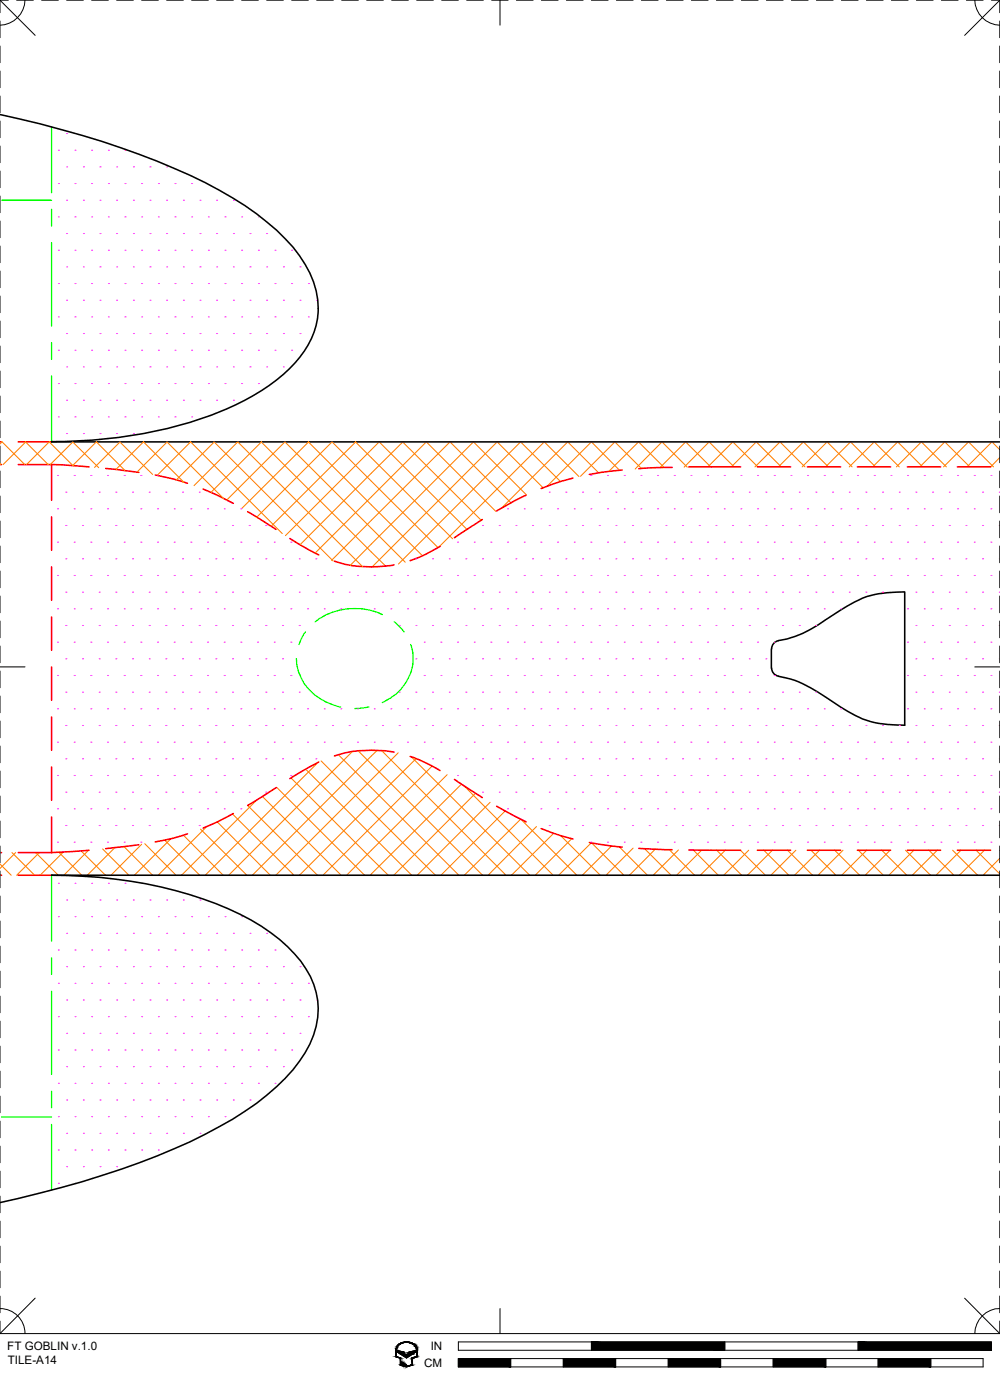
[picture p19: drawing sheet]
<svg xmlns="http://www.w3.org/2000/svg" width="190mm" height="267mm" viewBox="0 0 190 267" stroke-linecap="round" stroke-linejoin="round" font-family="sans-serif">
<defs><g id="words">
<g font-size="2.2">
<text x="1.4" y="257.2">FT GOBLIN v.1.0</text>
<text x="82.1" y="257.2">IN</text>
<text x="1.5" y="259.9">TILE-A14</text>
<text x="80.8" y="260.4">CM</text>
</g>
</g></defs>
<!-- layer: 06 CAVITY -->
<g fill="none" stroke="#ff7f00" stroke-width=".2">
<path d="M0 84.6l.4-.4 4.3 4.3M0 88.2l.2 .3M4.9 84.2l4.3 4.3M4.9 84.2l-4.3 4.3M5.1 88.5l4.3-4.3 4.5 4.5M13.8 88.7l4.6-4.5 5.4 5.4M13.8 84.2l5 4.9M13.9 84.2l-4.3 4.3M22.1 89.4l5.2-5.2 7.7 7.6M22.8 84.2l6.3 6.2M22.9 84.2l-4.9 4.8M29.9 90.6l6.4-6.4 17.5 17.4"/>
<path d="M31.8 84.2l10.8 10.7M31.9 84.2l-5.8 5.7M37 92.5l8.3-8.3 23.8 23.7M40.8 84.2l22.7 22.7M40.8 84.2l-7.2 7.2M43.2 95.2l11.1-11 22.9 22.9M48.9 98.5l14.4-14.3 20.1 20.1M49.8 84.2l23.7 23.6M49.8 84.2l-9.6 9.6M58.7 84.2l21.8 21.7M58.8 84.2l-12.7 12.6M67.7 84.2l18.5 18.4"/>
<path d="M67.8 84.2l-16.2 16.1M76.7 84.2l15 14.9M76.7 84.2l-19.5 19.6M94.5 97.4l-13.3-13.2-21.2 21.2M97.3 95.8l-11.6-11.6-22.5 22.6M100.3 94.3l-10.1-10.1-23.5 23.5M103.4 92.9l-8.7-8.7-23.8 23.8M106.8 91.7l-7.6-7.5-23.3 23.2M110.3 90.8l-6.6-6.6-20.1 20M114.1 90.1l-5.9-5.9-12.6 12.6M118 89.6l-5.3-5.4-8.5 8.4M122.2 89.2l-5.1-5-6.5 6.5"/>
<path d="M126.5 89l-4.9-4.8-5.6 5.6M130.9 89l-4.8-4.8-5.1 5.1M134.8 88.9l4.8-4.7 4.8 4.7M135.4 88.9l-4.8-4.7-4.9 4.9M139.3 88.9l4.8-4.7 4.7 4.7M139.9 88.9l-4.8-4.7-4.8 4.8M143.8 88.9l4.8-4.7 4.7 4.7M148.3 88.9l4.8-4.7 4.7 4.7M152.8 88.9l4.8-4.7 4.7 4.7M157.3 88.9l4.7-4.7 4.8 4.7M161.8 88.9l4.7-4.7 4.8 4.7M166.2 88.9l4.8-4.7 4.8 4.7"/>
<path d="M170.8 88.9l4.7-4.7 4.8 4.7M175.2 88.9l4.8-4.7 4.8 4.7M179.7 88.9l4.8-4.7 4.8 4.7M190.5 85.7l-1.5-1.5-4.8 4.7M190.5 87.2l-1.8 1.7M89 100.8l-16.8-16.6-17.8 17.8M32.6 159.7l-7 7M34.9 159.1l7.6 7.6M38.2 158l8.8 8.7M39.4 157.5l-9.3 9.2M41.4 156.6l10.1 10.1M44.3 155.1l11.7 11.6"/>
<path d="M47.2 153.4l13.3 13.3M49 152.3l-14.4 14.4M50 151.7l15 15M52.7 150l16.8 16.7M55.4 148.2l18.6 18.5M58.2 146.5l20.2 20.2M60.6 145.3l-21.5 21.4M61.2 145l21.7 21.7M64.4 143.8l23 22.9M67.1 143.2l-23.5 23.5M68.2 143l23.7 23.7M71.8 143l-23.7 23.7"/>
<path d="M72.7 143l23.7 23.7M75.9 143.4l-23.4 23.3M78.3 144.2l22.6 22.5M79.3 144.5l-22.2 22.2M82.3 145.9l-20.8 20.8M85.2 147.6l-19.2 19.1M87.9 149.4l-17.4 17.3M88.3 149.6l17.1 17.1M90.6 151.1l-15.6 15.6M93.4 152.8l-13.9 13.9M96.2 154.5l-12.2 12.2M99.2 156.1l-10.7 10.6"/>
<path d="M99.3 156.1l10.6 10.6M102.2 157.5l-9.2 9.2M105.5 158.7l-8.1 8M106.8 159.2l7.6 7.5M108.9 159.8l-6.9 6.9M0 164.6l2.1 2.1M2.3 162.4l4.3 4.3M3 162.4l-3 3M6.8 162.4l4.3 4.3M7.5 162.4l-4.3 4.3M11.2 162.4l4.4 4.3M12.1 162.3l-4.5 4.4"/>
<path d="M15.5 162.1l4.6 4.6M16.9 162l-4.7 4.7M19.5 161.7l5.1 5M21.9 161.5l-5.3 5.2M23.6 161.3l5.5 5.4M27 160.8l-5.9 5.9M27.6 160.7l5.9 6M31.4 160l6.7 6.7M112.6 160.6l-6.2 6.1M112.7 160.6l6.2 6.1M116.5 161.2l-5.6 5.5M118 161.3l5.3 5.4"/>
<path d="M120.6 161.6l-5.2 5.1M122.8 161.7l5 5M124.8 161.8l-4.9 4.9M127.5 161.9l4.8 4.8M129.2 161.9l-4.8 4.8M132.1 161.9l4.7 4.8M133.7 162l-4.8 4.7M136.5 162l4.8 4.7M138.2 162l-4.8 4.7M141 162l4.8 4.7M142.6 162l-4.7 4.7M145.5 162l4.8 4.7"/>
<path d="M147.1 162l-4.7 4.7M150 162l4.8 4.7M151.6 162l-4.8 4.7M154.5 162l4.8 4.7M156.1 162l-4.7 4.7M159 162l4.8 4.7M160.6 162l-4.8 4.7M163.5 162l4.8 4.7M165.1 162l-4.8 4.7M168 162l4.7 4.7M169.6 162l-4.8 4.7M172.5 162l4.8 4.7"/>
<path d="M174.1 162l-4.8 4.7M177 162l4.7 4.7M178.6 162l-4.8 4.7M181.5 162l4.7 4.7M183.1 162l-4.8 4.7M185.9 162l4.6 4.5M187.5 162l-4.7 4.7M190.5 163.5l-3.2 3.2M190.5 162h.1"/>
</g>
<!-- layer: 02 SCORE -->
<g fill="none" stroke="#f00" stroke-width=".3">
<path d="M0 84.2h.3M0 88.5h.3M3.5 84.2h6.3M3.5 88.5h6.3M9.8 88.5l7.2 .4M9.8 88.5v6.8M9.8 98.5v6.3M20.1 89.2l6.3 .8M29.6 90.5l3.3 .7 2.8 .9M38.7 93.2l5.8 2.7M47.2 97.5l5.4 3.3M91.9 99l-5.3 3.4"/>
<path d="M100.2 94.4l-2.2 1-3.4 1.9M109.1 91.1l-2.1 .6-3.9 1.4M118.5 89.5l-6.2 .9M128 89l-6.3 .3M131.2 88.9h9.9M144.3 88.9h6.3M153.8 88.9h6.3M163.3 88.9h6.4M172.8 88.9h6.4M182.4 88.9h6.3M9.8 108v6.3M9.8 117.5v6.4"/>
<path d="M55.2 102.6l5.5 3.1M63.7 106.9a24.1 24.1 0 0 0 11.4 .7M83.8 104.1l-2.7 1.5-3 1.2M9.8 127v6.4M9.8 136.6v6.3M9.8 146.1v6.3M9.8 155.6v6.8M35.7 158.8a34.6 34.6 0 0 1-6.1 1.6M44.5 155l-3.1 1.6-2.7 1.2M52.6 150.1l-5.4 3.3M60.7 145.2l-5.5 3.1M75.1 143.3a25.1 25.1 0 0 0-11.4 .7"/>
<path d="M78.1 144.1l3 1.2 2.7 1.5M86.6 148.5l5.3 3.4M94.6 153.6l5.6 3M103.1 157.9l3.9 1.3 2.1 .6M0 166.7h.3M0 162.4h.3M3.5 166.7h6.3M3.5 162.4h6.3M17 162l-7.2 .4M26.4 160.9l-6.3 .8M112.3 160.5l6.2 .9M121.7 161.6l6.3 .3"/>
<path d="M131.2 161.9l9.9 .1M144.3 162h6.3M153.8 162h6.3M163.3 162h6.4M172.8 162h6.4M182.4 162h6.3"/>
</g>
<!-- layer: 07 DE-PAPER -->
<g fill="none" stroke="#f0f" stroke-width=".2">
<path d="M11.1 28.6h.1M11.1 35h.1M12.7 25.4h.1M12.7 31.8h.1M12.7 38.1h.1M14.3 28.6h.1M14.3 35h.1M15.9 31.8h.1M15.9 38.1h.1M17.5 28.6h.1M17.5 35h.1M19.1 31.8h.1"/>
<path d="M19.1 38.1h.1M20.6 28.6h.1M20.6 35h.1M22.2 31.8h.1M22.2 38.1h.1M23.8 28.6h.1M23.8 35h.1M25.4 31.8h.1M25.4 38.1h.1M27 35h.1M28.6 31.8h.1M28.6 38.1h.1"/>
<path d="M30.2 35h.1M31.8 31.8h.1M31.8 38.1h.1M33.3 35h.1M34.9 38.1h.1M36.5 35h.1M38.1 38.1h.1M41.3 38.1h.1M44.5 38.1h.1M11.1 41.3h.1M11.1 47.7h.1M11.1 54h.1"/>
<path d="M12.7 44.5h.1M12.7 50.8h.1M12.7 57.2h.1M14.3 41.3h.1M14.3 47.7h.1M14.3 54h.1M15.9 44.5h.1M15.9 50.8h.1M15.9 57.2h.1M17.5 41.3h.1M17.5 47.7h.1M17.5 54h.1"/>
<path d="M19.1 44.5h.1M19.1 50.8h.1M19.1 57.2h.1M20.6 41.3h.1M20.6 47.7h.1M20.6 54h.1M22.2 44.5h.1M22.2 50.8h.1M22.2 57.2h.1M23.8 41.3h.1M23.8 47.7h.1M23.8 54h.1"/>
<path d="M25.4 44.5h.1M25.4 50.8h.1M25.4 57.2h.1M27 41.3h.1M27 47.7h.1M27 54h.1M28.6 44.5h.1M28.6 50.8h.1M28.6 57.2h.1M30.2 41.3h.1M30.2 47.7h.1M30.2 54h.1"/>
<path d="M31.8 44.5h.1M31.8 50.8h.1M31.8 57.2h.1M33.3 41.3h.1M33.3 47.7h.1M33.3 54h.1M34.9 44.5h.1M34.9 50.8h.1M34.9 57.2h.1M36.5 41.3h.1M36.5 47.7h.1M36.5 54h.1"/>
<path d="M38.1 44.5h.1M38.1 50.8h.1M38.1 57.2h.1M39.7 41.3h.1M39.7 47.7h.1M39.7 54h.1M41.3 44.5h.1M41.3 50.8h.1M41.3 57.2h.1M42.9 41.3h.1M42.9 47.7h.1M42.9 54h.1"/>
<path d="M44.5 44.5h.1M44.5 50.8h.1M44.5 57.2h.1M46 41.3h.1M46 47.7h.1M46 54h.1M47.6 44.5h.1M47.6 50.8h.1M47.6 57.2h.1M49.2 41.3h.1M49.2 47.7h.1M49.2 54h.1"/>
<path d="M50.8 44.5h.1M50.8 50.8h.1M50.8 57.2h.1M52.4 47.7h.1M52.4 54h.1M54 50.8h.1M54 57.2h.1M55.6 47.7h.1M55.6 54h.1M57.2 50.8h.1M57.2 57.2h.1M58.7 54h.1"/>
<path d="M60.3 57.2h.1M11.1 60.4h.1M11.1 66.7h.1M11.1 73.1h.1M11.1 79.4h.1M12.7 63.5h.1M12.7 69.9h.1M12.7 76.2h.1M14.3 60.4h.1M14.3 66.7h.1M14.3 73.1h.1M14.3 79.4h.1"/>
<path d="M15.9 63.5h.1M15.9 69.9h.1M15.9 76.2h.1M17.5 60.4h.1M17.5 66.7h.1M17.5 73.1h.1M17.5 79.4h.1M19.1 63.5h.1M19.1 69.9h.1M19.1 76.2h.1M20.6 60.4h.1M20.6 66.7h.1"/>
<path d="M20.6 73.1h.1M20.6 79.4h.1M22.2 63.5h.1M22.2 69.9h.1M22.2 76.2h.1M23.8 60.4h.1M23.8 66.7h.1M23.8 73.1h.1M23.8 79.4h.1M25.4 63.5h.1M25.4 69.9h.1M25.4 76.2h.1"/>
<path d="M27 60.4h.1M27 66.7h.1M27 73.1h.1M27 79.4h.1M28.6 63.5h.1M28.6 69.9h.1M28.6 76.2h.1M30.2 60.4h.1M30.2 66.7h.1M30.2 73.1h.1M30.2 79.4h.1M31.8 63.5h.1"/>
<path d="M31.8 69.9h.1M31.8 76.2h.1M33.3 60.4h.1M33.3 66.7h.1M33.3 73.1h.1M33.3 79.4h.1M34.9 63.5h.1M34.9 69.9h.1M34.9 76.2h.1M36.5 60.4h.1M36.5 66.7h.1M36.5 73.1h.1"/>
<path d="M36.5 79.4h.1M38.1 63.5h.1M38.1 69.9h.1M38.1 76.2h.1M39.7 60.4h.1M39.7 66.7h.1M39.7 73.1h.1M41.3 63.5h.1M41.3 69.9h.1M41.3 76.2h.1M42.9 60.4h.1M42.9 66.7h.1"/>
<path d="M42.9 73.1h.1M44.5 63.5h.1M44.5 69.9h.1M44.5 76.2h.1M46 60.4h.1M46 66.7h.1M46 73.1h.1M47.6 63.5h.1M47.6 69.9h.1M49.2 60.4h.1M49.2 66.7h.1M49.2 73.1h.1"/>
<path d="M50.8 63.5h.1M50.8 69.9h.1M52.4 60.4h.1M52.4 66.7h.1M54 63.5h.1M54 69.9h.1M55.6 60.4h.1M55.6 66.7h.1M57.2 63.5h.1M58.7 60.4h.1M11 90.6h.1M11 96.9h.1"/>
<path d="M12.6 93.8h.1M12.7 82.6h.1M14.1 90.6h.1M14.1 96.9h.1M15.7 93.8h.1M15.9 82.6h.1M17.3 90.6h.1M17.3 96.9h.1M18.9 93.8h.1M19.1 82.6h.1M20.5 90.6h.1M20.5 96.9h.1"/>
<path d="M22.1 93.8h.1M22.2 82.6h.1M23.7 90.6h.1M23.7 96.9h.1M25.3 93.8h.1M25.4 82.6h.1M26.8 90.6h.1M26.8 96.9h.1M28.4 93.8h.1M30 90.6h.1M30 96.9h.1M31.6 93.8h.1"/>
<path d="M33.2 96.9h.1M34.8 93.8h.1M36.4 96.9h.1M38 93.8h.1M39.5 96.9h.1M42.7 96.9h.1M45.9 96.9h.1M96.7 96.9h.1M99.9 96.9h.1M103 96.9h.1M104.6 93.8h.1M106.2 96.9h.1"/>
<path d="M107.8 93.8h.1M109.4 96.9h.1M111 93.8h.1M112.6 90.6h.1M112.6 96.9h.1M114.2 93.8h.1M115.7 90.6h.1M115.7 96.9h.1M117.3 93.8h.1M118.9 90.6h.1M118.9 96.9h.1M120.5 93.8h.1"/>
<path d="M122.1 90.6h.1M122.1 96.9h.1M123.7 93.8h.1M125.3 90.6h.1M125.3 96.9h.1M126.9 93.8h.1M128.4 90.6h.1M128.4 96.9h.1M130 93.8h.1M131.6 90.6h.1M131.6 96.9h.1M133.2 93.8h.1"/>
<path d="M134.8 90.6h.1M134.8 96.9h.1M136.4 93.8h.1M138 90.6h.1M138 96.9h.1M139.6 93.8h.1M141.1 90.6h.1M141.1 96.9h.1M142.7 93.8h.1M144.3 90.6h.1M144.3 96.9h.1M145.9 93.8h.1"/>
<path d="M147.5 90.6h.1M147.5 96.9h.1M149.1 93.8h.1M150.7 90.6h.1M150.7 96.9h.1M152.3 93.8h.1M153.8 90.6h.1M153.8 96.9h.1M155.4 93.8h.1M157 90.6h.1M157 96.9h.1M158.6 93.8h.1"/>
<path d="M160.2 90.6h.1M160.2 96.9h.1M161.8 93.8h.1M163.4 90.6h.1M163.4 96.9h.1M165 93.8h.1M166.5 90.6h.1M166.5 96.9h.1M168.1 93.8h.1M169.7 90.6h.1M169.7 96.9h.1M171.3 93.8h.1"/>
<path d="M172.9 90.6h.1M172.9 96.9h.1M174.5 93.8h.1M176.1 90.6h.1M176.1 96.9h.1M177.7 93.8h.1M179.2 90.6h.1M179.2 96.9h.1M180.8 93.8h.1M182.4 90.6h.1M182.4 96.9h.1M184 93.8h.1"/>
<path d="M185.6 90.6h.1M185.6 96.9h.1M187.2 93.8h.1M188.8 90.6h.1M188.8 96.9h.1M190.4 93.8h.1M11 103.3h.1M11 109.6h.1M11 116h.1M12.6 100.1h.1M12.6 106.5h.1M12.6 112.8h.1"/>
<path d="M12.6 119.2h.1M14.1 103.3h.1M14.1 109.6h.1M14.1 116h.1M15.7 100.1h.1M15.7 106.5h.1M15.7 112.8h.1M15.7 119.2h.1M17.3 103.3h.1M17.3 109.6h.1M17.3 116h.1M18.9 100.1h.1"/>
<path d="M18.9 106.5h.1M18.9 112.8h.1M18.9 119.2h.1M20.5 103.3h.1M20.5 109.6h.1M20.5 116h.1M22.1 100.1h.1M22.1 106.5h.1M22.1 112.8h.1M22.1 119.2h.1M23.7 103.3h.1M23.7 109.6h.1"/>
<path d="M23.7 116h.1M25.3 100.1h.1M25.3 106.5h.1M25.3 112.8h.1M25.3 119.2h.1M26.8 103.3h.1M26.8 109.6h.1M26.8 116h.1M28.4 100.1h.1M28.4 106.5h.1M28.4 112.8h.1M28.4 119.2h.1"/>
<path d="M30 103.3h.1M30 109.6h.1M30 116h.1M31.6 100.1h.1M31.6 106.5h.1M31.6 112.8h.1M31.6 119.2h.1M33.2 103.3h.1M33.2 109.6h.1M33.2 116h.1M34.8 100.1h.1M34.8 106.5h.1"/>
<path d="M34.8 112.8h.1M34.8 119.2h.1M36.4 103.3h.1M36.4 109.6h.1M36.4 116h.1M38 100.1h.1M38 106.5h.1M38 112.8h.1M38 119.2h.1M39.5 103.3h.1M39.5 109.6h.1M39.5 116h.1"/>
<path d="M41.1 100.1h.1M41.1 106.5h.1M41.1 112.8h.1M41.1 119.2h.1M42.7 103.3h.1M42.7 109.6h.1M42.7 116h.1M44.3 100.1h.1M44.3 106.5h.1M44.3 112.8h.1M44.3 119.2h.1M45.9 103.3h.1"/>
<path d="M45.9 109.6h.1M45.9 116h.1M47.5 100.1h.1M47.5 106.5h.1M47.5 112.8h.1M47.5 119.2h.1M49.1 103.3h.1M49.1 109.6h.1M49.1 116h.1M50.7 100.1h.1M50.7 106.5h.1M50.7 112.8h.1"/>
<path d="M50.7 119.2h.1M52.2 103.3h.1M52.2 109.6h.1M52.2 116h.1M53.8 106.5h.1M53.8 112.8h.1M53.8 119.2h.1M55.4 103.3h.1M55.4 109.6h.1M55.4 116h.1M57 106.5h.1M57 112.8h.1"/>
<path d="M57 119.2h.1M58.6 109.6h.1M58.6 116h.1M60.2 106.5h.1M60.2 112.8h.1M61.8 109.6h.1M61.8 116h.1M63.4 112.8h.1M64.9 109.6h.1M64.9 116h.1M66.5 112.8h.1M68.1 109.6h.1"/>
<path d="M69.7 112.8h.1M71.3 109.6h.1M71.3 116h.1M72.9 112.8h.1M74.5 109.6h.1M74.5 116h.1M76.1 112.8h.1M76.1 119.2h.1M77.6 109.6h.1M77.6 116h.1M79.2 106.5h.1M79.2 112.8h.1"/>
<path d="M79.2 119.2h.1M80.8 109.6h.1M80.8 116h.1M82.4 106.5h.1M82.4 112.8h.1M82.4 119.2h.1M84 109.6h.1M84 116h.1M85.6 106.5h.1M85.6 112.8h.1M85.6 119.2h.1M87.2 103.3h.1"/>
<path d="M87.2 109.6h.1M87.2 116h.1M88.8 106.5h.1M88.8 112.8h.1M88.8 119.2h.1M90.3 103.3h.1M90.3 109.6h.1M90.3 116h.1M91.9 100.1h.1M91.9 106.5h.1M91.9 112.8h.1M91.9 119.2h.1"/>
<path d="M93.5 103.3h.1M93.5 109.6h.1M93.5 116h.1M95.1 100.1h.1M95.1 106.5h.1M95.1 112.8h.1M95.1 119.2h.1M96.7 103.3h.1M96.7 109.6h.1M96.7 116h.1M98.3 100.1h.1M98.3 106.5h.1"/>
<path d="M98.3 112.8h.1M98.3 119.2h.1M99.9 103.3h.1M99.9 109.6h.1M99.9 116h.1M101.5 100.1h.1M101.5 106.5h.1M101.5 112.8h.1M101.5 119.2h.1M103 103.3h.1M103 109.6h.1M103 116h.1"/>
<path d="M104.6 100.1h.1M104.6 106.5h.1M104.6 112.8h.1M104.6 119.2h.1M106.2 103.3h.1M106.2 109.6h.1M106.2 116h.1M107.8 100.1h.1M107.8 106.5h.1M107.8 112.8h.1M107.8 119.2h.1M109.4 103.3h.1"/>
<path d="M109.4 109.6h.1M109.4 116h.1M111 100.1h.1M111 106.5h.1M111 112.8h.1M111 119.2h.1M112.6 103.3h.1M112.6 109.6h.1M112.6 116h.1M114.2 100.1h.1M114.2 106.5h.1M114.2 112.8h.1"/>
<path d="M114.2 119.2h.1M115.7 103.3h.1M115.7 109.6h.1M115.7 116h.1M117.3 100.1h.1M117.3 106.5h.1M117.3 112.8h.1M117.3 119.2h.1M118.9 103.3h.1M118.9 109.6h.1M118.9 116h.1M120.5 100.1h.1"/>
<path d="M120.5 106.5h.1M120.5 112.8h.1M120.5 119.2h.1M122.1 103.3h.1M122.1 109.6h.1M122.1 116h.1M123.7 100.1h.1M123.7 106.5h.1M123.7 112.8h.1M123.7 119.2h.1M125.3 103.3h.1M125.3 109.6h.1"/>
<path d="M125.3 116h.1M126.9 100.1h.1M126.9 106.5h.1M126.9 112.8h.1M126.9 119.2h.1M128.4 103.3h.1M128.4 109.6h.1M128.4 116h.1M130 100.1h.1M130 106.5h.1M130 112.8h.1M130 119.2h.1"/>
<path d="M131.6 103.3h.1M131.6 109.6h.1M131.6 116h.1M133.2 100.1h.1M133.2 106.5h.1M133.2 112.8h.1M133.2 119.2h.1M134.8 103.3h.1M134.8 109.6h.1M134.8 116h.1M136.4 100.1h.1M136.4 106.5h.1"/>
<path d="M136.4 112.8h.1M136.4 119.2h.1M138 103.3h.1M138 109.6h.1M138 116h.1M139.6 100.1h.1M139.6 106.5h.1M139.6 112.8h.1M139.6 119.2h.1M141.1 103.3h.1M141.1 109.6h.1M141.1 116h.1"/>
<path d="M142.7 100.1h.1M142.7 106.5h.1M142.7 112.8h.1M142.7 119.2h.1M144.3 103.3h.1M144.3 109.6h.1M144.3 116h.1M145.9 100.1h.1M145.9 106.5h.1M145.9 112.8h.1M145.9 119.2h.1M147.5 103.3h.1"/>
<path d="M147.5 109.6h.1M147.5 116h.1M149.1 100.1h.1M149.1 106.5h.1M149.1 112.8h.1M149.1 119.2h.1M150.7 103.3h.1M150.7 109.6h.1M150.7 116h.1M152.3 100.1h.1M152.3 106.5h.1M152.3 112.8h.1"/>
<path d="M152.3 119.2h.1M153.8 103.3h.1M153.8 109.6h.1M153.8 116h.1M155.4 100.1h.1M155.4 106.5h.1M155.4 112.8h.1M155.4 119.2h.1M157 103.3h.1M157 109.6h.1M157 116h.1M158.6 100.1h.1"/>
<path d="M158.6 106.5h.1M158.6 112.8h.1M160.2 103.3h.1M160.2 109.6h.1M160.2 116h.1M161.8 100.1h.1M161.8 106.5h.1M161.8 112.8h.1M163.4 103.3h.1M163.4 109.6h.1M165 100.1h.1M165 106.5h.1"/>
<path d="M165 112.8h.1M166.5 103.3h.1M166.5 109.6h.1M168.1 100.1h.1M168.1 106.5h.1M168.1 112.8h.1M169.7 103.3h.1M169.7 109.6h.1M171.3 100.1h.1M171.3 106.5h.1M172.9 103.3h.1M172.9 109.6h.1"/>
<path d="M172.9 116h.1M174.5 100.1h.1M174.5 106.5h.1M174.5 112.8h.1M174.5 119.2h.1M176.1 103.3h.1M176.1 109.6h.1M176.1 116h.1M177.7 100.1h.1M177.7 106.5h.1M177.7 112.8h.1M177.7 119.2h.1"/>
<path d="M179.2 103.3h.1M179.2 109.6h.1M179.2 116h.1M180.8 100.1h.1M180.8 106.5h.1M180.8 112.8h.1M180.8 119.2h.1M182.4 103.3h.1M182.4 109.6h.1M182.4 116h.1M184 100.1h.1M184 106.5h.1"/>
<path d="M184 112.8h.1M184 119.2h.1M185.6 103.3h.1M185.6 109.6h.1M185.6 116h.1M187.2 100.1h.1M187.2 106.5h.1M187.2 112.8h.1M187.2 119.2h.1M188.8 103.3h.1M188.8 109.6h.1M188.8 116h.1"/>
<path d="M190.4 100.1h.1M190.4 106.5h.1M190.4 112.8h.1M190.4 119.2h.1M11 122.3h.1M11 128.7h.1M11 135h.1M12.6 125.5h.1M12.6 131.9h.1M12.6 138.2h.1M14.1 122.3h.1M14.1 128.7h.1"/>
<path d="M14.1 135h.1M15.7 125.5h.1M15.7 131.9h.1M15.7 138.2h.1M17.3 122.3h.1M17.3 128.7h.1M17.3 135h.1M18.9 125.5h.1M18.9 131.9h.1M18.9 138.2h.1M20.5 122.3h.1M20.5 128.7h.1"/>
<path d="M20.5 135h.1M22.1 125.5h.1M22.1 131.9h.1M22.1 138.2h.1M23.7 122.3h.1M23.7 128.7h.1M23.7 135h.1M25.3 125.5h.1M25.3 131.9h.1M25.3 138.2h.1M26.8 122.3h.1M26.8 128.7h.1"/>
<path d="M26.8 135h.1M28.4 125.5h.1M28.4 131.9h.1M28.4 138.2h.1M30 122.3h.1M30 128.7h.1M30 135h.1M31.6 125.5h.1M31.6 131.9h.1M31.6 138.2h.1M33.2 122.3h.1M33.2 128.7h.1"/>
<path d="M33.2 135h.1M34.8 125.5h.1M34.8 131.9h.1M34.8 138.2h.1M36.4 122.3h.1M36.4 128.7h.1M36.4 135h.1M38 125.5h.1M38 131.9h.1M38 138.2h.1M39.5 122.3h.1M39.5 128.7h.1"/>
<path d="M39.5 135h.1M41.1 125.5h.1M41.1 131.9h.1M41.1 138.2h.1M42.7 122.3h.1M42.7 128.7h.1M42.7 135h.1M44.3 125.5h.1M44.3 131.9h.1M44.3 138.2h.1M45.9 122.3h.1M45.9 128.7h.1"/>
<path d="M45.9 135h.1M47.5 125.5h.1M47.5 131.9h.1M47.5 138.2h.1M49.1 122.3h.1M49.1 128.7h.1M49.1 135h.1M50.7 125.5h.1M50.7 131.9h.1M50.7 138.2h.1M52.2 122.3h.1M52.2 128.7h.1"/>
<path d="M52.2 135h.1M53.8 125.5h.1M53.8 131.9h.1M53.8 138.2h.1M55.4 122.3h.1M55.4 128.7h.1M55.4 135h.1M57 131.9h.1M57 138.2h.1M58.6 135h.1M60.2 138.2h.1M61.8 135h.1"/>
<path d="M63.4 138.2h.1M64.9 135h.1M66.5 138.2h.1M68.1 135h.1M69.7 138.2h.1M71.3 135h.1M72.9 138.2h.1M74.5 135h.1M76.1 131.9h.1M76.1 138.2h.1M77.6 135h.1M79.2 125.5h.1"/>
<path d="M79.2 131.9h.1M79.2 138.2h.1M80.8 122.3h.1M80.8 128.7h.1M80.8 135h.1M82.4 125.5h.1M82.4 131.9h.1M82.4 138.2h.1M84 122.3h.1M84 128.7h.1M84 135h.1M85.6 125.5h.1"/>
<path d="M85.6 131.9h.1M85.6 138.2h.1M87.2 122.3h.1M87.2 128.7h.1M87.2 135h.1M88.8 125.5h.1M88.8 131.9h.1M88.8 138.2h.1M90.3 122.3h.1M90.3 128.7h.1M90.3 135h.1M91.9 125.5h.1"/>
<path d="M91.9 131.9h.1M91.9 138.2h.1M93.5 122.3h.1M93.5 128.7h.1M93.5 135h.1M95.1 125.5h.1M95.1 131.9h.1M95.1 138.2h.1M96.7 122.3h.1M96.7 128.7h.1M96.7 135h.1M98.3 125.5h.1"/>
<path d="M98.3 131.9h.1M98.3 138.2h.1M99.9 122.3h.1M99.9 128.7h.1M99.9 135h.1M101.5 125.5h.1M101.5 131.9h.1M101.5 138.2h.1M103 122.3h.1M103 128.7h.1M103 135h.1M104.6 125.5h.1"/>
<path d="M104.6 131.9h.1M104.6 138.2h.1M106.2 122.3h.1M106.2 128.7h.1M106.2 135h.1M107.8 125.5h.1M107.8 131.9h.1M107.8 138.2h.1M109.4 122.3h.1M109.4 128.7h.1M109.4 135h.1M111 125.5h.1"/>
<path d="M111 131.9h.1M111 138.2h.1M112.6 122.3h.1M112.6 128.7h.1M112.6 135h.1M114.2 125.5h.1M114.2 131.9h.1M114.2 138.2h.1M115.7 122.3h.1M115.7 128.7h.1M115.7 135h.1M117.3 125.5h.1"/>
<path d="M117.3 131.9h.1M117.3 138.2h.1M118.9 122.3h.1M118.9 128.7h.1M118.9 135h.1M120.5 125.5h.1M120.5 131.9h.1M120.5 138.2h.1M122.1 122.3h.1M122.1 128.7h.1M122.1 135h.1M123.7 125.5h.1"/>
<path d="M123.7 131.9h.1M123.7 138.2h.1M125.3 122.3h.1M125.3 128.7h.1M125.3 135h.1M126.9 125.5h.1M126.9 131.9h.1M126.9 138.2h.1M128.4 122.3h.1M128.4 128.7h.1M128.4 135h.1M130 125.5h.1"/>
<path d="M130 131.9h.1M130 138.2h.1M131.6 122.3h.1M131.6 128.7h.1M131.6 135h.1M133.2 125.5h.1M133.2 131.9h.1M133.2 138.2h.1M134.8 122.3h.1M134.8 128.7h.1M134.8 135h.1M136.4 125.5h.1"/>
<path d="M136.4 131.9h.1M136.4 138.2h.1M138 122.3h.1M138 128.7h.1M138 135h.1M139.6 125.5h.1M139.6 131.9h.1M139.6 138.2h.1M141.1 122.3h.1M141.1 128.7h.1M141.1 135h.1M142.7 125.5h.1"/>
<path d="M142.7 131.9h.1M142.7 138.2h.1M144.3 122.3h.1M144.3 128.7h.1M144.3 135h.1M145.9 125.5h.1M145.9 131.9h.1M145.9 138.2h.1M147.5 122.3h.1M147.5 128.7h.1M147.5 135h.1M149.1 131.9h.1"/>
<path d="M149.1 138.2h.1M150.7 135h.1M152.3 131.9h.1M152.3 138.2h.1M153.8 135h.1M155.4 131.9h.1M155.4 138.2h.1M157 135h.1M158.6 138.2h.1M160.2 135h.1M161.8 138.2h.1M165 138.2h.1"/>
<path d="M168.1 138.2h.1M171.3 138.2h.1M172.9 122.3h.1M172.9 128.7h.1M172.9 135h.1M174.5 125.5h.1M174.5 131.9h.1M174.5 138.2h.1M176.1 122.3h.1M176.1 128.7h.1M176.1 135h.1M177.7 125.5h.1"/>
<path d="M177.7 131.9h.1M177.7 138.2h.1M179.2 122.3h.1M179.2 128.7h.1M179.2 135h.1M180.8 125.5h.1M180.8 131.9h.1M180.8 138.2h.1M182.4 122.3h.1M182.4 128.7h.1M182.4 135h.1M184 125.5h.1"/>
<path d="M184 131.9h.1M184 138.2h.1M185.6 122.3h.1M185.6 128.7h.1M185.6 135h.1M187.2 125.5h.1M187.2 131.9h.1M187.2 138.2h.1M188.8 122.3h.1M188.8 128.7h.1M188.8 135h.1M190.4 125.5h.1"/>
<path d="M190.4 131.9h.1M190.4 138.2h.1M11 141.4h.1M11 147.7h.1M11 154.1h.1M12.6 144.6h.1M12.6 150.9h.1M12.6 157.3h.1M14.1 141.4h.1M14.1 147.7h.1M14.1 154.1h.1M15.7 144.6h.1"/>
<path d="M15.7 150.9h.1M15.7 157.3h.1M17.3 141.4h.1M17.3 147.7h.1M17.3 154.1h.1M18.9 144.6h.1M18.9 150.9h.1M18.9 157.3h.1M20.5 141.4h.1M20.5 147.7h.1M20.5 154.1h.1M22.1 144.6h.1"/>
<path d="M22.1 150.9h.1M22.1 157.3h.1M23.7 141.4h.1M23.7 147.7h.1M23.7 154.1h.1M25.3 144.6h.1M25.3 150.9h.1M25.3 157.3h.1M26.8 141.4h.1M26.8 147.7h.1M26.8 154.1h.1M28.4 144.6h.1"/>
<path d="M28.4 150.9h.1M28.4 157.3h.1M30 141.4h.1M30 147.7h.1M30 154.1h.1M31.6 144.6h.1M31.6 150.9h.1M31.6 157.3h.1M33.2 141.4h.1M33.2 147.7h.1M33.2 154.1h.1M34.8 144.6h.1"/>
<path d="M34.8 150.9h.1M34.8 157.3h.1M36.4 141.4h.1M36.4 147.7h.1M36.4 154.1h.1M38 144.6h.1M38 150.9h.1M38 157.3h.1M39.5 141.4h.1M39.5 147.7h.1M39.5 154.1h.1M41.1 144.6h.1"/>
<path d="M41.1 150.9h.1M42.7 141.4h.1M42.7 147.7h.1M42.7 154.1h.1M44.3 144.6h.1M44.3 150.9h.1M45.9 141.4h.1M45.9 147.7h.1M45.9 154.1h.1M47.5 144.6h.1M47.5 150.9h.1M49.1 141.4h.1"/>
<path d="M49.1 147.7h.1M50.7 144.6h.1M50.7 150.9h.1M52.2 141.4h.1M52.2 147.7h.1M53.8 144.6h.1M55.4 141.4h.1M55.4 147.7h.1M57 144.6h.1M58.6 141.4h.1M60.2 144.6h.1M61.8 141.4h.1"/>
<path d="M64.9 141.4h.1M68.1 141.4h.1M71.3 141.4h.1M74.5 141.4h.1M77.6 141.4h.1M80.8 141.4h.1M82.4 144.6h.1M84 141.4h.1M85.6 144.6h.1M87.2 141.4h.1M87.2 147.7h.1M88.8 144.6h.1"/>
<path d="M90.3 141.4h.1M90.3 147.7h.1M91.9 144.6h.1M91.9 150.9h.1M93.5 141.4h.1M93.5 147.7h.1M95.1 144.6h.1M95.1 150.9h.1M96.7 141.4h.1M96.7 147.7h.1M96.7 154.1h.1M98.3 144.6h.1"/>
<path d="M98.3 150.9h.1M99.9 141.4h.1M99.9 147.7h.1M99.9 154.1h.1M101.5 144.6h.1M101.5 150.9h.1M103 141.4h.1M103 147.7h.1M103 154.1h.1M104.6 144.6h.1M104.6 150.9h.1M104.6 157.3h.1"/>
<path d="M106.2 141.4h.1M106.2 147.7h.1M106.2 154.1h.1M107.8 144.6h.1M107.8 150.9h.1M107.8 157.3h.1M109.4 141.4h.1M109.4 147.7h.1M109.4 154.1h.1M111 144.6h.1M111 150.9h.1M111 157.3h.1"/>
<path d="M112.6 141.4h.1M112.6 147.7h.1M112.6 154.1h.1M114.2 144.6h.1M114.2 150.9h.1M114.2 157.3h.1M115.7 141.4h.1M115.7 147.7h.1M115.7 154.1h.1M117.3 144.6h.1M117.3 150.9h.1M117.3 157.3h.1"/>
<path d="M118.9 141.4h.1M118.9 147.7h.1M118.9 154.1h.1M120.5 144.6h.1M120.5 150.9h.1M120.5 157.3h.1M122.1 141.4h.1M122.1 147.7h.1M122.1 154.1h.1M123.7 144.6h.1M123.7 150.9h.1M123.7 157.3h.1"/>
<path d="M125.3 141.4h.1M125.3 147.7h.1M125.3 154.1h.1M126.9 144.6h.1M126.9 150.9h.1M126.9 157.3h.1M128.4 141.4h.1M128.4 147.7h.1M128.4 154.1h.1M130 144.6h.1M130 150.9h.1M130 157.3h.1"/>
<path d="M131.6 141.4h.1M131.6 147.7h.1M131.6 154.1h.1M133.2 144.6h.1M133.2 150.9h.1M133.2 157.3h.1M134.8 141.4h.1M134.8 147.7h.1M134.8 154.1h.1M136.4 144.6h.1M136.4 150.9h.1M136.4 157.3h.1"/>
<path d="M138 141.4h.1M138 147.7h.1M138 154.1h.1M139.6 144.6h.1M139.6 150.9h.1M139.6 157.3h.1M141.1 141.4h.1M141.1 147.7h.1M141.1 154.1h.1M142.7 144.6h.1M142.7 150.9h.1M142.7 157.3h.1"/>
<path d="M144.3 141.4h.1M144.3 147.7h.1M144.3 154.1h.1M145.9 144.6h.1M145.9 150.9h.1M145.9 157.3h.1M147.5 141.4h.1M147.5 147.7h.1M147.5 154.1h.1M149.1 144.6h.1M149.1 150.9h.1M149.1 157.3h.1"/>
<path d="M150.7 141.4h.1M150.7 147.7h.1M150.7 154.1h.1M152.3 144.6h.1M152.3 150.9h.1M152.3 157.3h.1M153.8 141.4h.1M153.8 147.7h.1M153.8 154.1h.1M155.4 144.6h.1M155.4 150.9h.1M155.4 157.3h.1"/>
<path d="M157 141.4h.1M157 147.7h.1M157 154.1h.1M158.6 144.6h.1M158.6 150.9h.1M158.6 157.3h.1M160.2 141.4h.1M160.2 147.7h.1M160.2 154.1h.1M161.8 144.6h.1M161.8 150.9h.1M161.8 157.3h.1"/>
<path d="M163.4 141.4h.1M163.4 147.7h.1M163.4 154.1h.1M165 144.6h.1M165 150.9h.1M165 157.3h.1M166.5 141.4h.1M166.5 147.7h.1M166.5 154.1h.1M168.1 144.6h.1M168.1 150.9h.1M168.1 157.3h.1"/>
<path d="M169.7 141.4h.1M169.7 147.7h.1M169.7 154.1h.1M171.3 144.6h.1M171.3 150.9h.1M171.3 157.3h.1M172.9 141.4h.1M172.9 147.7h.1M172.9 154.1h.1M174.5 144.6h.1M174.5 150.9h.1M174.5 157.3h.1"/>
<path d="M176.1 141.4h.1M176.1 147.7h.1M176.1 154.1h.1M177.7 144.6h.1M177.7 150.9h.1M177.7 157.3h.1M179.2 141.4h.1M179.2 147.7h.1M179.2 154.1h.1M180.8 144.6h.1M180.8 150.9h.1M180.8 157.3h.1"/>
<path d="M182.4 141.4h.1M182.4 147.7h.1M182.4 154.1h.1M184 144.6h.1M184 150.9h.1M184 157.3h.1M185.6 141.4h.1M185.6 147.7h.1M185.6 154.1h.1M187.2 144.6h.1M187.2 150.9h.1M187.2 157.3h.1"/>
<path d="M188.8 141.4h.1M188.8 147.7h.1M188.8 154.1h.1M190.4 144.6h.1M190.4 150.9h.1M190.4 157.3h.1M11 160.4h.1M11.1 168.3h.1M11.1 174.6h.1M12.7 171.4h.1M12.7 177.8h.1M14.1 160.4h.1"/>
<path d="M14.3 168.3h.1M14.3 174.6h.1M15.9 171.4h.1M15.9 177.8h.1M17.3 160.4h.1M17.5 168.3h.1M17.5 174.6h.1M19.1 171.4h.1M19.1 177.8h.1M20.5 160.4h.1M20.6 168.3h.1M20.6 174.6h.1"/>
<path d="M22.2 171.4h.1M22.2 177.8h.1M23.7 160.4h.1M23.8 168.3h.1M23.8 174.6h.1M25.4 171.4h.1M25.4 177.8h.1M26.8 160.4h.1M27 168.3h.1M27 174.6h.1M28.6 171.4h.1M28.6 177.8h.1"/>
<path d="M30.2 174.6h.1M31.8 171.4h.1M31.8 177.8h.1M33.3 174.6h.1M34.9 171.4h.1M34.9 177.8h.1M36.5 174.6h.1M38.1 171.4h.1M38.1 177.8h.1M39.7 174.6h.1M41.3 177.8h.1M42.9 174.6h.1"/>
<path d="M44.5 177.8h.1M46 174.6h.1M47.6 177.8h.1M50.8 177.8h.1M112.6 160.4h.1M115.7 160.4h.1M118.9 160.4h.1M122.1 160.4h.1M125.3 160.4h.1M128.4 160.4h.1M131.6 160.4h.1M134.8 160.4h.1"/>
<path d="M138 160.4h.1M141.1 160.4h.1M144.3 160.4h.1M147.5 160.4h.1M150.7 160.4h.1M153.8 160.4h.1M157 160.4h.1M160.2 160.4h.1M163.4 160.4h.1M166.5 160.4h.1M169.7 160.4h.1M172.9 160.4h.1"/>
<path d="M176.1 160.4h.1M179.2 160.4h.1M182.4 160.4h.1M185.6 160.4h.1M188.8 160.4h.1M11.1 181h.1M11.1 187.3h.1M11.1 193.7h.1M12.7 184.1h.1M12.7 190.5h.1M12.7 196.8h.1M14.3 181h.1"/>
<path d="M14.3 187.3h.1M14.3 193.7h.1M15.9 184.1h.1M15.9 190.5h.1M15.9 196.8h.1M17.5 181h.1M17.5 187.3h.1M17.5 193.7h.1M19.1 184.1h.1M19.1 190.5h.1M19.1 196.8h.1M20.6 181h.1"/>
<path d="M20.6 187.3h.1M20.6 193.7h.1M22.2 184.1h.1M22.2 190.5h.1M22.2 196.8h.1M23.8 181h.1M23.8 187.3h.1M23.8 193.7h.1M25.4 184.1h.1M25.4 190.5h.1M25.4 196.8h.1M27 181h.1"/>
<path d="M27 187.3h.1M27 193.7h.1M28.6 184.1h.1M28.6 190.5h.1M28.6 196.8h.1M30.2 181h.1M30.2 187.3h.1M30.2 193.7h.1M31.8 184.1h.1M31.8 190.5h.1M31.8 196.8h.1M33.3 181h.1"/>
<path d="M33.3 187.3h.1M33.3 193.7h.1M34.9 184.1h.1M34.9 190.5h.1M34.9 196.8h.1M36.5 181h.1M36.5 187.3h.1M36.5 193.7h.1M38.1 184.1h.1M38.1 190.5h.1M38.1 196.8h.1M39.7 181h.1"/>
<path d="M39.7 187.3h.1M39.7 193.7h.1M41.3 184.1h.1M41.3 190.5h.1M41.3 196.8h.1M42.9 181h.1M42.9 187.3h.1M42.9 193.7h.1M44.5 184.1h.1M44.5 190.5h.1M44.5 196.8h.1M46 181h.1"/>
<path d="M46 187.3h.1M46 193.7h.1M47.6 184.1h.1M47.6 190.5h.1M47.6 196.8h.1M49.2 181h.1M49.2 187.3h.1M49.2 193.7h.1M50.8 184.1h.1M50.8 190.5h.1M50.8 196.8h.1M52.4 181h.1"/>
<path d="M52.4 187.3h.1M52.4 193.7h.1M54 184.1h.1M54 190.5h.1M54 196.8h.1M55.6 187.3h.1M55.6 193.7h.1M57.2 184.1h.1M57.2 190.5h.1M57.2 196.8h.1M58.7 187.3h.1M58.7 193.7h.1"/>
<path d="M60.3 190.5h.1M11.1 200h.1M11.1 206.4h.1M11.1 212.7h.1M11.1 219.1h.1M12.7 203.2h.1M12.7 209.5h.1M12.7 215.9h.1M14.3 200h.1M14.3 206.4h.1M14.3 212.7h.1M14.3 219.1h.1"/>
<path d="M15.9 203.2h.1M15.9 209.5h.1M15.9 215.9h.1M17.5 200h.1M17.5 206.4h.1M17.5 212.7h.1M17.5 219.1h.1M19.1 203.2h.1M19.1 209.5h.1M19.1 215.9h.1M20.6 200h.1M20.6 206.4h.1"/>
<path d="M20.6 212.7h.1M20.6 219.1h.1M22.2 203.2h.1M22.2 209.5h.1M22.2 215.9h.1M23.8 200h.1M23.8 206.4h.1M23.8 212.7h.1M23.8 219.1h.1M25.4 203.2h.1M25.4 209.5h.1M25.4 215.9h.1"/>
<path d="M27 200h.1M27 206.4h.1M27 212.7h.1M27 219.1h.1M28.6 203.2h.1M28.6 209.5h.1M28.6 215.9h.1M30.2 200h.1M30.2 206.4h.1M30.2 212.7h.1M30.2 219.1h.1M31.8 203.2h.1"/>
<path d="M31.8 209.5h.1M31.8 215.9h.1M33.3 200h.1M33.3 206.4h.1M33.3 212.7h.1M34.9 203.2h.1M34.9 209.5h.1M34.9 215.9h.1M36.5 200h.1M36.5 206.4h.1M36.5 212.7h.1M38.1 203.2h.1"/>
<path d="M38.1 209.5h.1M38.1 215.9h.1M39.7 200h.1M39.7 206.4h.1M39.7 212.7h.1M41.3 203.2h.1M41.3 209.5h.1M42.9 200h.1M42.9 206.4h.1M42.9 212.7h.1M44.5 203.2h.1M44.5 209.5h.1"/>
<path d="M46 200h.1M46 206.4h.1M47.6 203.2h.1M47.6 209.5h.1M49.2 200h.1M49.2 206.4h.1M50.8 203.2h.1M52.4 200h.1M52.4 206.4h.1M54 203.2h.1M55.6 200h.1M11.1 225.4h.1"/>
<path d="M12.7 222.2h.1M14.3 225.4h.1M15.9 222.2h.1M19.1 222.2h.1M22.2 222.2h.1"/>
</g>
<!-- layer: 05 REFERENCE -->
<g fill="none" stroke="#0f0" stroke-width=".25">
<path d="M.3 38.1h9.5M9.8 24.2v12.5M9.8 39.9v3.2M9.8 46.2v15.9M9.8 65.3v3.2M9.8 71.6v12.6M72.8 117.1a12.4 12.4 0 0 0-12.8 1.4M75.1 118.5l1.9 1.9M56.5 125.5a9.5 9.5 0 0 0 6.9 8.7l1.5 .5M58.2 120.4l-.8 1.4-.4 1M70.3 134.7l-2.7 .3M78.2 122.8a8.6 8.6 0 0 1-3.8 10.2l-1.6 .8"/>
<path d="M9.8 166.7v12.6M9.8 182.5v3.1M9.8 188.8v15.9M.3 212.8h9.5M9.8 207.9v3.1M9.8 214.2v12.5"/>
</g>
<!-- layer: 01 CUT -->
<path d="M0 21.8a168.9 168.9 0 0 1 39 13 53.5 53.5 0 0 1 16.8 12.3 18.7 18.7 0 0 1 4.8 11.7 15.9 15.9 0 0 1-5.3 11.3 44.3 44.3 0 0 1-17.1 9.7 89.2 89.2 0 0 1-28.4 4.3M9.8 84.2h180.7M146.9 123.6v3.7M147 127.3a1.56 1.56 0 0 0 1.3 1.5M148.3 122.1a1.56 1.56 0 0 0-1.3 1.5M148.3 122a20.3 20.3 0 0 0 8.9-3.9 34.3 34.3 0 0 1 7.9-4.5l.8-.1a22.7 22.7 0 0 1 6.4-.7v25.4a18.4 18.4 0 0 1-9.4-1.9l-2.9-1.7a39.4 39.4 0 0 0-8.5-5l-3.2-.8M190.5 166.7h-180.7a83 83 0 0 1 35.9 7.5 30.2 30.2 0 0 1 12.6 10.4 14.4 14.4 0 0 1-.2 15.9 36 36 0 0 1-11.4 11.2 101.1 101.1 0 0 1-23.6 11 215 215 0 0 1-23.1 6.4" fill="none" stroke="#000" stroke-width=".3"/>
<!-- layer: 22 TILED -->
<g fill="#000" stroke="#000" stroke-width=".19">
<path d="M75.7 257.2l1.1 .4h-1.1zM76.4 258h2.1l-1.1 .7zM77 255.6h.8zM78 257.6l1.2-.4v.4zM77 260.3h.8l-.4 .1z"/>
<path d="M75.4 257.2l.1 1.2v-1.2zM75.4 257.2l.1 1.2h-.1z"/>
<path d="M75.4 258.4l.3 .1zM75.4 258.4l.3 .1z"/>
<path d="M75.5 256.9h.1zM75.5 256.9h.1z"/>
<path d="M75.5 256.9v.3l.1-.3zM75.5 256.9v.3h-.1z"/>
<path d="M75.6 256.6v.3l.1-.3zM75.6 256.6l-.1 .3z"/>
<path d="M75.6 256.6h.1zM75.6 256.6h.1z"/>
<path d="M75.4 258.5l1 .2zM75.4 258.5l1 .2z"/>
<path d="M75.7 256.4v.2l.1-.2zM75.7 256.4v.2h-.1z"/>
<path d="M75.8 256.3v.1l.1-.1zM75.8 256.3l-.1 .1z"/>
<path d="M75.9 256.2v.1l.1-.1zM75.8 256.3l.1-.1z"/>
<path d="M76 256.1v.1l.2-.1zM76 256.1l-.1 .1z"/>
<path d="M76.1 256l.1 .1 .1-.1zM76.1 256l.1 .1h-.2z"/>
<path d="M76.1 258.7l.3 .1zM76.1 258.7l.3 .1z"/>
<path d="M76.3 258.8l.1 1.2v-1.2zM76.3 258.8l.1 1.2h-.1z"/>
<path d="M76.3 255.9v.1l.2-.1zM76.1 256l.2-.1z"/>
<path d="M76.4 255.9h.2zM76.3 255.9h.2z"/>
<path d="M76.5 259.5l.1 .5v-.5zM76.5 259.5l.1 .5h-.1z"/>
<path d="M75.7 257.6h1.3zM75.7 257.6h1.3z"/>
<path d="M76.6 255.8v.1l.3-.1zM76.4 255.9l.2-.1z"/>
<path d="M76.8 259.6l.1 .5v-.5zM76.8 259.6l.1 .5h-.1z"/>
<path d="M75.8 257.6l1.2 .2v-.2zM75.8 257.6l1.2 .2h-.9z"/>
<path d="M76.1 257.8l1.1 .2-.2-.2zM76.1 257.8l1.1 .2h-.8z"/>
<path d="M76.6 255.7h.5zM76.6 255.7l.3 .1z"/>
<path d="M77 259.8l.1 .4v-.4zM77 259.8l.1 .4h-.1z"/>
<path d="M76.7 255.7h.5zM76.6 255.7h.5z"/>
<path d="M77.3 260l.1 .2zM77.3 260l.1 .2z"/>
<path d="M77 255.6l1.1 .1zM76.7 255.7l.3-.1 1.1 .1z"/>
<path d="M77.6 255.7h.6zM77.6 255.7h.6z"/>
<path d="M77.7 255.7l.6 .1zM77.7 255.7l.6 .1z"/>
<path d="M78 255.8l.5 .1zM78 255.8l.5 .1z"/>
<path d="M78.3 255.9h.2zM78.3 255.9h.2z"/>
<path d="M78.3 255.9l.5 .1zM78.3 255.9l.5 .1z"/>
<path d="M78.5 258.8l.1 1.2v-1.2zM78.5 258.8l.1 1.2h-.1z"/>
<path d="M78.6 256l.3 .1zM78.6 256l.3 .1z"/>
<path d="M78.5 258.7l.1 .1 .2-.1zM78.5 258.7l.1 .1z"/>
<path d="M77.8 257.8l.7 .2 .3-.2zM77.8 257.8l.7 .2h-.9z"/>
<path d="M78.7 256.1l.3 .1zM78.7 256.1l.3 .1z"/>
<path d="M78.9 256.2l.2 .1zM78.9 256.2l.2 .1z"/>
<path d="M77.8 257.6l1 .2 .3-.2zM77.8 257.6l1 .2h-1z"/>
<path d="M79 256.3l.2 .1zM79 256.3l.2 .1z"/>
<path d="M79.1 256.4l.2 .2zM79.1 256.4l.2 .2z"/>
<path d="M78 257.6h1.2zM77.8 257.6h1.3z"/>
<path d="M79.2 256.6h.1zM79.2 256.6h.1z"/>
<path d="M79.2 256.6l.2 .3zM79.2 256.6l.2 .3z"/>
<path d="M79.3 256.9h.1zM79.3 256.9h.1z"/>
<path d="M79.3 256.9l.2 .3zM79.3 256.9l.2 .3z"/>
<path d="M79.4 257.2l.1 1.2v-1.2zM79.4 257.2l.1 1.2h-.1z"/>
<path d="M79.4 258.4l.1 .1zM79.2 258.5h.3z"/>
<path d="M78.8 258.7l.7-.2h-.3zM78.5 258.7l.7-.2-.4 .2z"/>
<path d="M87.3 258.8l10 1.6v-1.6zM87.3 258.8l10 1.6h-10z"/>
<path d="M107.3 258.8l10 1.6v-1.6zM107.3 258.8l10 1.6h-10z"/>
<path d="M127.3 258.8l10 1.6v-1.6zM127.3 258.8l10 1.6h-10z"/>
<path d="M112.7 255.6l25.4 1.6v-1.6zM112.7 255.6l25.4 1.6h-25.4z"/>
<path d="M147.3 258.8l10 1.6v-1.6zM147.3 258.8l10 1.6h-10z"/>
<path d="M167.3 258.8l10 1.6v-1.6zM167.3 258.8l10 1.6h-10z"/>
<path d="M163.5 255.6l25.4 1.6v-1.6zM163.5 255.6l25.4 1.6h-25.4z"/>
<path d="M76.3 260h.1zM76.3 260h.1z"/>
<path d="M76.5 260h.1zM76.5 260h.1z"/>
<path d="M76.3 260h.2zM76.3 260h.2z"/>
<path d="M76.3 260l.3 .1zM76.3 260l.3 .1zM76.3 260.1h.3zM76.3 260.1h.3z"/>
<path d="M76.3 260.1h.3zM76.3 260.1h.3z"/>
<path d="M76.3 260.1h.5zM76.3 260.1h.5z"/>
<path d="M76.8 260.1h.1zM76.8 260.1h.1z"/>
<path d="M76.4 260.1l.5 .1zM76.4 260.1l.5 .1z"/>
<path d="M76.5 260.2h.5zM76.5 260.2h.5z"/>
<path d="M77 260.2h.1zM77 260.2h.1z"/>
<path d="M76.7 260.2h.4zM76.7 260.2h.4z"/>
<path d="M76.8 260.2l.5 .1zM76.8 260.2l.5 .1z"/>
<path d="M77.3 260.2l.1 .1zM77.3 260.2l.1 .1z"/>
<path d="M76.9 260.3h.5zM76.9 260.3h.5z"/>
<path d="M77.5 260.3h.4zM77.4 260.3h.4z"/>
<path d="M78.5 260l.1 .1zM78.2 260.1h.4z"/>
<path d="M77.9 260.3l.7-.2h-.4zM77.5 260.3l.7-.2-.3 .2z"/>
</g>
<g fill="none" stroke="#000" stroke-width=".19">
<path d="M0 0h1.6M0 0v2.4M0 4v3.2M0 8.8v3.1M0 13.5v3.2M0 18.3v3.2M0 0l6.7 6.7M3.2 0h3.2M4.8 0a4.9 4.9 0 0 1-4.8 4.8M7.9 0h3.2M12.7 0h3.2M17.5 0h3.1"/>
<path d="M22.2 0h3.2M27 0h3.2M31.8 0h3.1M36.5 0h3.2M41.3 0h3.2M46 0h3.2M50.8 0h3.2M55.6 0h3.1M60.3 0h3.2M65.1 0h3.2M69.9 0h3.1M74.6 0h3.2"/>
<path d="M79.4 0h3.2M84.1 0h3.2M88.9 0h3.2M93.7 0h3.1M95.3 0v4.8M98.4 0h3.2M103.1 0h3.2M107.9 0h3.2M112.7 0h3.1M117.4 0h3.2M122.2 0h3.2M127 0h3.1"/>
<path d="M131.7 0h3.2M136.5 0h3.2M141.2 0h3.2M146 0h3.2M150.8 0h3.1M155.5 0h3.2M160.3 0h3.2M165.1 0h3.1M169.8 0h3.2M174.6 0h3.2M179.3 0h3.2M184.1 0h3.2"/>
<path d="M185.7 0a4.9 4.9 0 0 0 4.8 4.8M188.9 0h1.6M190.5 0v2.4M190.5 4v3.2M190.5 8.8v3.1M190.5 13.5v3.2M190.5 18.3v3.2M190.5 0l-6.7 6.7M0 23.1v3.1M0 27.8v3.2M0 32.6v3.2M0 37.3v3.2"/>
<path d="M190.5 23.1v3.1M190.5 27.8v3.2M190.5 32.6v3.2M190.5 37.3v3.2M0 42.1v3.2M0 46.9v3.1M0 51.6v3.2M0 56.4v3.2M190.5 42.1v3.2M190.5 46.9v3.1M190.5 51.6v3.2M190.5 56.4v3.2"/>
<path d="M0 61.2v3.1M0 65.9v3.2M0 70.7v3.2M0 75.4v3.2M190.5 61.2v3.1M190.5 65.9v3.2M190.5 70.7v3.2M190.5 75.4v3.2M0 80.2v3.2M0 85v3.1M0 89.7v3.2M0 94.5v3.2"/>
<path d="M0 99.3v3.1M190.5 80.2v3.2M190.5 85v3.1M190.5 89.7v3.2M190.5 94.5v3.2M190.5 99.3v3.1M0 104v3.2M0 108.8v3.2M0 113.6v3.1M0 118.3v3.2M190.5 104v3.2M190.5 108.8v3.2"/>
<path d="M190.5 113.6v3.1M190.5 118.3v3.2M0 127h4.8M0 123.1v3.2M0 127.8v3.2M0 132.6v3.2M0 137.4v3.1M185.7 127h4.8M190.5 123.1v3.2M190.5 127.8v3.2M190.5 132.6v3.2M190.5 137.4v3.1"/>
<path d="M0 142.1v3.2M0 146.9v3.2M0 151.7v3.1M0 156.4v3.2M190.5 142.1v3.2M190.5 146.9v3.2M190.5 151.7v3.1M190.5 156.4v3.2M0 161.2v3.2M0 165.9v3.2M0 170.7v3.2M0 175.5v3.1"/>
<path d="M190.5 161.2v3.2M190.5 165.9v3.2M190.5 170.7v3.2M190.5 175.5v3.1M0 180.2v3.2M0 185v3.2M0 189.8v3.1M0 194.5v3.2M0 199.3v3.2M190.5 180.2v3.2M190.5 185v3.2M190.5 189.8v3.1"/>
<path d="M190.5 194.5v3.2M190.5 199.3v3.2M0 204v3.2M0 208.8v3.2M0 213.6v3.1M0 218.3v3.2M190.5 204v3.2M190.5 208.8v3.2M190.5 213.6v3.1M190.5 218.3v3.2M0 223.1v3.2M0 227.9v3.1"/>
<path d="M0 232.6v3.2M0 237.4v3.2M190.5 223.1v3.2M190.5 227.9v3.1M190.5 232.6v3.2M190.5 237.4v3.2M0 242.1v3.2M0 246.9v3.2M0 251.7v2.3M0 254h190.5M0 249.3a4.7 4.7 0 0 1 4.8 4.7M6.7 247.3l-6.7 6.7"/>
<path d="M75.5 257.2v1.2l.9 .3v1.3h.1v-.5h.1v.6h.2v-.5h.1v.6h.1v-.4h.1v.4l.2 .1v-.3l.1 .3 1.1-.3v-1.3l.9-.3v-1.2M75.6 257.1a2 2 0 0 1 3.2-1l.5 .7 .1 .3M75.7 257.2l1.3 .4 .2 .4h.4l.2-.4 1.4-.4v.4l-1.8 1.1-1.7-1.1zM75.8 256.3a2.26 2.26 0 0 1 3.6 .6l.1 1.6-.9 .3v1.3l-1.2 .3-1.1-.3v-1.3l-.9-.3a2.64 2.64 0 0 1 .4-2.2zM87.3 255.6h101.6v1.6h-101.6zM87.3 258.8h100v1.6h-100zM95.3 249.3v4.7M97.3 258.8v1.6M107.3 258.8v1.6M112.7 255.6v1.6M117.3 258.8v1.6M127.3 258.8v1.6"/>
<path d="M137.3 258.8v1.6M138.1 255.6v1.6M147.3 258.8v1.6M157.3 258.8v1.6M163.5 255.6v1.6M167.3 258.8v1.6M177.3 258.8v1.6M183.8 247.3l6.7 6.7M190.5 249.3a4.8 4.8 0 0 0-4.8 4.7M190.5 242.1v3.2M190.5 246.9v3.2M190.5 251.7v2.3"/>
</g>
<use href="#words"/>
</svg>
